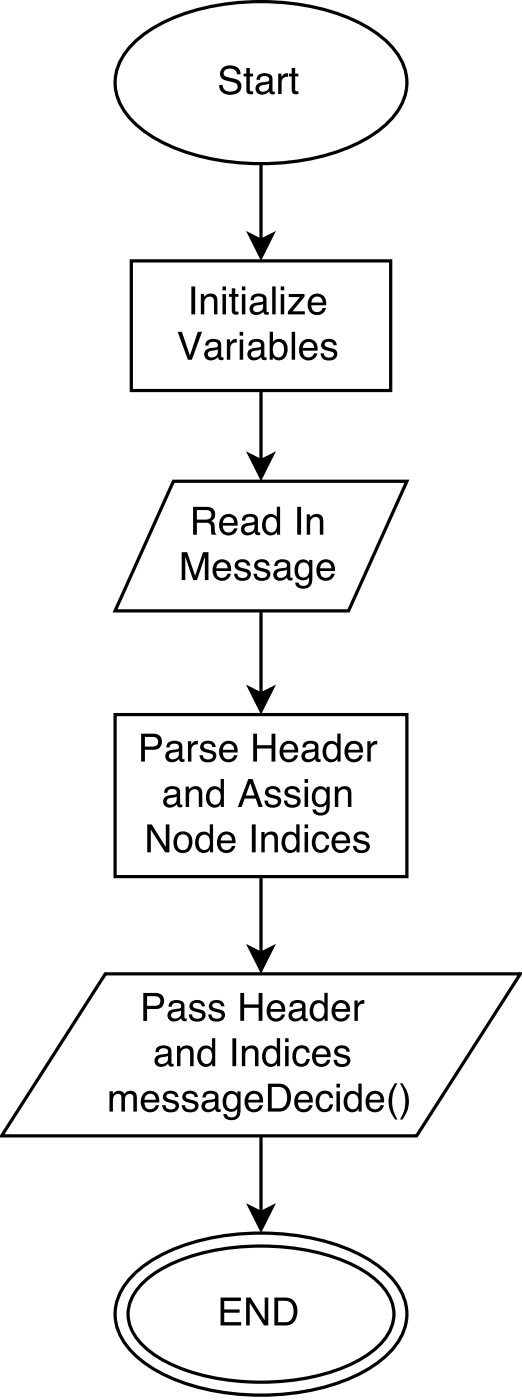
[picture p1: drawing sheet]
<svg xmlns="http://www.w3.org/2000/svg" width="57mm" height="152mm" viewBox="0 0 57 152" stroke-linecap="round" stroke-linejoin="round" font-family="sans-serif">
<path d="M14.1 5.1a15 15 0 0 1 7.3-4 26.7 26.7 0 0 1 16.9 1 10.3 10.3 0 0 1 5.6 4.9 5.4 5.4 0 0 1-1.2 5.9 15 15 0 0 1-7.3 4 26.7 26.7 0 0 1-16.9-1 10.3 10.3 0 0 1-5.6-4.9 5.4 5.4 0 0 1 1.2-5.9z" fill="none" stroke="#000" stroke-width=".35"/>
<path d="M24.2 7.4a1.27 1.27 0 0 1 1.9 .4l.1 .3h-.4a.78 .78 0 0 0-.6-.6 .78 .78 0 0 0-.8 .3 .44 .44 0 0 0 .4 .6l.7 .2a.87 .87 0 0 1 .8 .9 .87 .87 0 0 1-.9 .8 1.15 1.15 0 0 1-1.6-1h.4v.1a.91 .91 0 0 0 1.6 .2 .56 .56 0 0 0-.6-.7l-.4-.1a.81 .81 0 0 1-.8-.5 .81 .81 0 0 1 .2-.9zM26.8 7.4h.4v.6h.3v.3h-.3v1.5l.1 .1h.2v.3a.53 .53 0 0 1-.7-.4v-1.5h-.3v-.3h.3zM28.2 9.5a.43 .43 0 0 0 .2 .5 .43 .43 0 0 0 .6-.1 .66 .66 0 0 0 .3-.8l-.8 .2zM28 8.3a1.07 1.07 0 0 1 1.6 .1l.1 1.5 .2 .1v.2a.42 .42 0 0 1-.6-.3 .77 .77 0 0 1-1 .4 .77 .77 0 0 1-.4-1l.1-.1a1.92 1.92 0 0 1 1.2-.3l.1-.2a.52 .52 0 0 0-.4-.4 .52 .52 0 0 0-.6 .2v.2h-.4zM30.3 8h.3v.4a.64 .64 0 0 1 .7-.4v.4a.58 .58 0 0 0-.7 .6v1.2h-.3zM31.7 7.4h.4v.6h.4v.3h-.4v1.5l.1 .1h.3v.3a.53 .53 0 0 1-.8-.4v-1.5h-.3v-.3h.3z" fill="#000"/>
<path d="M14.3 28.4h28.2v14.1h-28.2z" fill="#fff"/>
<path d="M14.3 28.4h28.2v14.1h-28.2z" fill="none" stroke="#000" stroke-width=".35"/>
<g fill="#000">
<path d="M19.3 36.1h.5l.9 2.6 .8-2.6h.5l-1.1 3.1h-.5zM22.6 38.4a.43 .43 0 0 0 .2 .5 .43 .43 0 0 0 .6-.1 .66 .66 0 0 0 .3-.8l-.8 .2zM22.5 37.2a1.07 1.07 0 0 1 1.5 .1l.1 1.5 .2 .1v.3a.42 .42 0 0 1-.6-.3 .77 .77 0 0 1-1 .3 .77 .77 0 0 1-.4-1l.1-.1a1.92 1.92 0 0 1 1.2-.3l.1-.2a.52 .52 0 0 0-.4-.4 .52 .52 0 0 0-.6 .3v.1h-.4zM24.7 36.9h.3v.4a.64 .64 0 0 1 .8-.4v.4a.58 .58 0 0 0-.7 .6v1.3h-.4zM26.1 37h.4v2.2h-.4zM26.1 36.1h.4v.4h-.4zM27.3 38.4a.43 .43 0 0 0 .2 .5 .43 .43 0 0 0 .6-.1 .66 .66 0 0 0 .3-.8l-.8 .2zM27.2 37.2a1.07 1.07 0 0 1 1.5 .1l.1 1.5 .2 .1v.3a.42 .42 0 0 1-.6-.3 .77 .77 0 0 1-1 .3 .77 .77 0 0 1-.4-1l.1-.1a1.92 1.92 0 0 1 1.2-.3l.1-.2a.52 .52 0 0 0-.4-.4 .52 .52 0 0 0-.6 .3v.1h-.4zM29.3 36.1h.4v1.1a.91 .91 0 0 1 1.1-.2 .91 .91 0 0 1 .5 1 .97 .97 0 0 1-.3 1 .97 .97 0 0 1-1.1 .1l-.2-.2v.3h-.4zM29.9 37.4a1.07 1.07 0 0 0 .2 1.5 .66 .66 0 0 0 .7-.2 .66 .66 0 0 0 .1-.7 .62 .62 0 0 0-.3-.7 .62 .62 0 0 0-.7 .1zM31.7 36.1h.4v3.1h-.4zM32.8 37.2a1.01 1.01 0 0 1 1.3-.2 1.01 1.01 0 0 1 .5 1.2h-1.7a.63 .63 0 0 0 .5 .7 .63 .63 0 0 0 .8-.4h.3a1.01 1.01 0 0 1-1.1 .7 1.01 1.01 0 0 1-.9-1.1l.2-.6zM33.1 37.4l-.2 .5h1.3a.61 .61 0 0 0-.4-.6 .61 .61 0 0 0-.7 .1zM35.2 37.1a.89 .89 0 0 1 1.4 .5h-.3a.51 .51 0 0 0-.5-.4 .51 .51 0 0 0-.5 .3l.2 .2 .5 .2a.7 .7 0 0 1 .7 .8 .7 .7 0 0 1-.9 .5 .78 .78 0 0 1-.9-.7h.3a.57 .57 0 0 0 .6 .4 .57 .57 0 0 0 .5-.3 .95 .95 0 0 0-.9-.5 .57 .57 0 0 1-.5-.4 .57 .57 0 0 1 .3-.6z"/>
<path d="M20.8 31.2h.4v3h-.4zM21.9 32h.3v.3a.78 .78 0 0 1 .9-.3 .78 .78 0 0 1 .6 .8v1.4h-.4v-1.4a.52 .52 0 0 0-.6-.5 .52 .52 0 0 0-.5 .6v1.3h-.3zM24.2 32h.4v2.2h-.4zM24.2 31.2h.4v.4h-.4zM25.2 31.4h.4v.6h.3v.3h-.3v1.5l.1 .1h.2v.3a.53 .53 0 0 1-.7-.4v-1.5h-.3v-.3h.3zM26.3 32h.4v2.2h-.4zM26.3 31.2h.4v.4h-.4zM27.6 33.4a.43 .43 0 0 0 .2 .6 .43 .43 0 0 0 .5-.1 .66 .66 0 0 0 .3-.8l-.8 .2zM27.4 32.2a1.07 1.07 0 0 1 1.6 .2v1.5l.2 .1v.2a.42 .42 0 0 1-.6-.3 .77 .77 0 0 1-1 .4 .77 .77 0 0 1-.4-1l.1-.1a1.92 1.92 0 0 1 1.2-.4l.1-.1a.52 .52 0 0 0-.4-.5 .52 .52 0 0 0-.6 .3v.2h-.3zM29.6 31.2h.4v3h-.4zM30.5 32h.4v2.2h-.4zM30.5 31.2h.4v.4h-.4zM31.4 32h1.7v.3l-1.3 1.6h1.4v.3h-1.9v-.3l1.3-1.6h-1.2zM33.8 32.3a1.01 1.01 0 0 1 1.2-.2 1.01 1.01 0 0 1 .5 1.1h-1.6a.63 .63 0 0 0 .4 .8 .63 .63 0 0 0 .8-.5h.4a1.01 1.01 0 0 1-1.2 .8 1.01 1.01 0 0 1-.8-1.1l.1-.7zM34.1 32.5l-.2 .4h1.2a.61 .61 0 0 0-.3-.6 .61 .61 0 0 0-.7 .2z"/>
</g>
<path d="M18.9 52.4h25.4l-6.4 14.1h-25.4z" fill="#fff"/>
<path d="M18.9 52.4h25.4l-6.4 14.1h-25.4z" fill="none" stroke="#000" stroke-width=".35"/>
<g fill="#000">
<path d="M21.4 55.5v1.1h1a.53 .53 0 0 0 .6-.5 .53 .53 0 0 0-.6-.6zM21 55.2h1.4a.83 .83 0 0 1 1 .5 .83 .83 0 0 1-.4 1 .92 .92 0 0 1 .4 1.1l.1 .4h-.5l-.1-.8a.46 .46 0 0 0-.5-.5h-1v1.3h-.4zM24.1 56.3a1.01 1.01 0 0 1 1.3-.2 1.01 1.01 0 0 1 .5 1.1h-1.7a.63 .63 0 0 0 .5 .8 .63 .63 0 0 0 .8-.5h.3a1.01 1.01 0 0 1-1.1 .8 1.01 1.01 0 0 1-.9-1.2l.2-.6zM24.4 56.5l-.2 .4h1.3a.61 .61 0 0 0-.4-.6 .61 .61 0 0 0-.7 .2zM26.6 57.4a.43 .43 0 0 0 .2 .6 .43 .43 0 0 0 .6-.1 .66 .66 0 0 0 .3-.8l-.8 .2zM26.5 56.2a1.07 1.07 0 0 1 1.5 .2l.1 1.5h.2v.3a.42 .42 0 0 1-.6-.3 .77 .77 0 0 1-1 .4 .77 .77 0 0 1-.4-1l.1-.2a1.92 1.92 0 0 1 1.2-.3l.1-.1a.52 .52 0 0 0-.4-.5 .52 .52 0 0 0-.6 .3v.2h-.4zM29.1 56.5a1.02 1.02 0 0 0 .2 1.4 .66 .66 0 0 0 .8-.8 .62 .62 0 0 0-.2-.7 .62 .62 0 0 0-.8 .1zM28.9 56.1a.84 .84 0 0 1 1.2 .2v-1.1h.4v3h-.4v-.3a.91 .91 0 0 1-1.1 .3 .91 .91 0 0 1-.5-1.1 1.31 1.31 0 0 1 .4-1zM32.3 55.2h.5v3h-.5zM33.4 56h.3v.3a.78 .78 0 0 1 1-.4 .78 .78 0 0 1 .5 .9v1.4h-.4v-1.4a.52 .52 0 0 0-.5-.5 .52 .52 0 0 0-.5 .6l-.1 1.3h-.3z"/>
<path d="M19.8 60.1h.6l.8 2.6 .9-2.6h.6v3h-.4v-2.5l-.9 2.5h-.4l-.8-2.5v2.5h-.4zM23.4 61.2a1.01 1.01 0 0 1 1.3-.2 1.01 1.01 0 0 1 .5 1.2h-1.7a.63 .63 0 0 0 .5 .7 .63 .63 0 0 0 .8-.4h.3a1.01 1.01 0 0 1-1.2 .7 1.01 1.01 0 0 1-.8-1.1l.2-.6zM23.7 61.4l-.2 .5h1.3a.61 .61 0 0 0-.4-.6 .61 .61 0 0 0-.7 .1zM25.8 61.1a.89 .89 0 0 1 1.4 .5h-.3a.51 .51 0 0 0-.5-.4 .51 .51 0 0 0-.5 .3l.2 .2 .4 .2a.7 .7 0 0 1 .8 .7 .7 .7 0 0 1-.9 .6 .78 .78 0 0 1-.9-.7h.3a.57 .57 0 0 0 .5 .4 .57 .57 0 0 0 .6-.4 .95 .95 0 0 0-.9-.4 .57 .57 0 0 1-.5-.4 .57 .57 0 0 1 .3-.6zM27.9 61.1a.89 .89 0 0 1 1.4 .5h-.3a.51 .51 0 0 0-.5-.4 .51 .51 0 0 0-.5 .3l.2 .2 .5 .2a.7 .7 0 0 1 .7 .7 .7 .7 0 0 1-.9 .6 .78 .78 0 0 1-.9-.7h.3a.57 .57 0 0 0 .6 .4 .57 .57 0 0 0 .5-.4 .95 .95 0 0 0-.9-.4 .57 .57 0 0 1-.4-.4 .57 .57 0 0 1 .2-.6zM30.2 62.4a.43 .43 0 0 0 .2 .5 .43 .43 0 0 0 .5-.1 .66 .66 0 0 0 .3-.8l-.8 .2zM30 61.2a1.07 1.07 0 0 1 1.6 .1v1.5l.2 .1v.3a.42 .42 0 0 1-.6-.3 .77 .77 0 0 1-1 .3 .77 .77 0 0 1-.4-1l.1-.1a1.92 1.92 0 0 1 1.2-.3l.1-.2a.52 .52 0 0 0-.4-.4 .52 .52 0 0 0-.6 .3v.1h-.3zM32.3 61.2a.83 .83 0 0 1 1.3 0v-.2h.4v2a1 1 0 0 1-.7 1 1 1 0 0 1-1.1-.4l-.1-.2h.4a.59 .59 0 0 0 .7 .4 .59 .59 0 0 0 .4-.7v-.3a.9 .9 0 0 1-1.1 .3 .9 .9 0 0 1-.5-1l.1-.4zM32.6 61.4a1.06 1.06 0 0 0 .2 1.4 .78 .78 0 0 0 .8-1 .59 .59 0 0 0-.3-.5 .59 .59 0 0 0-.7 .1zM34.7 61.2a1.01 1.01 0 0 1 1.3-.2 1.01 1.01 0 0 1 .4 1.2h-1.6a.63 .63 0 0 0 .5 .7 .63 .63 0 0 0 .7-.4h.4a1.01 1.01 0 0 1-1.2 .7 1.01 1.01 0 0 1-.8-1.1l.2-.6zM35 61.4l-.2 .5h1.3a.61 .61 0 0 0-.4-.6 .61 .61 0 0 0-.7 .1z"/>
</g>
<path d="M12.5 77.8h31.8v17.6h-31.8z" fill="#fff"/>
<path d="M12.5 77.8h31.8v17.6h-31.8z" fill="none" stroke="#000" stroke-width=".35"/>
<g fill="#000">
<path d="M15.4 79.9h1.3a.88 .88 0 0 1 .9 .8 .88 .88 0 0 1-.9 .9h-.9v1.3h-.4zM15.8 80.2v1.1h.8a.53 .53 0 0 0 .6-.6 .53 .53 0 0 0-.6-.5zM18.4 82.1a.43 .43 0 0 0 .2 .6 .43 .43 0 0 0 .6-.1 .66 .66 0 0 0 .3-.8l-.8 .2zM18.2 80.9a1.07 1.07 0 0 1 1.6 .2v1.5h.3v.3a.42 .42 0 0 1-.6-.3 .77 .77 0 0 1-1 .4 .77 .77 0 0 1-.4-1l.1-.2a1.92 1.92 0 0 1 1.2-.3l.1-.1a.52 .52 0 0 0-.5-.5 .52 .52 0 0 0-.5 .3l-.1 .2h-.3zM20.5 80.7h.3v.4a.64 .64 0 0 1 .7-.5v.4a.58 .58 0 0 0-.7 .6v1.3h-.3zM22 80.8a.89 .89 0 0 1 1.5 .5h-.4a.51 .51 0 0 0-.4-.4 .51 .51 0 0 0-.5 .3l.1 .3 .5 .1a.7 .7 0 0 1 .7 .8 .7 .7 0 0 1-.9 .6 .78 .78 0 0 1-.9-.8h.4a.57 .57 0 0 0 .5 .5 .57 .57 0 0 0 .6-.4 .95 .95 0 0 0-.9-.4 .57 .57 0 0 1-.5-.5 .57 .57 0 0 1 .2-.6zM24.1 81a1.01 1.01 0 0 1 1.3-.2 1.01 1.01 0 0 1 .5 1.1h-1.7a.63 .63 0 0 0 .5 .7 .63 .63 0 0 0 .8-.4h.3a1.01 1.01 0 0 1-1.1 .8 1.01 1.01 0 0 1-.9-1.2l.2-.6zM24.4 81.1l-.2 .5h1.3a.61 .61 0 0 0-.4-.6 .61 .61 0 0 0-.7 .1zM27.6 79.9h.4v1.2h1.5v-1.2h.5v3h-.5v-1.4h-1.5v1.4h-.4zM30.7 81a1.01 1.01 0 0 1 1.2-.2 1.01 1.01 0 0 1 .5 1.1h-1.6a.63 .63 0 0 0 .5 .7 .63 .63 0 0 0 .7-.4h.4a1.01 1.01 0 0 1-1.2 .8 1.01 1.01 0 0 1-.8-1.2l.2-.6zM31 81.1l-.2 .5h1.3a.61 .61 0 0 0-.4-.6 .61 .61 0 0 0-.7 .1zM33.2 82.1a.43 .43 0 0 0 .2 .6 .43 .43 0 0 0 .6-.1 .66 .66 0 0 0 .3-.8l-.8 .2zM33 80.9a1.07 1.07 0 0 1 1.6 .2v1.5h.3v.3a.42 .42 0 0 1-.6-.3 .77 .77 0 0 1-1 .4 .77 .77 0 0 1-.4-1l.1-.2a1.92 1.92 0 0 1 1.2-.3l.1-.1a.52 .52 0 0 0-.4-.5 .52 .52 0 0 0-.6 .3v.2h-.4zM35.7 81.2a1.02 1.02 0 0 0 .2 1.4 .66 .66 0 0 0 .8-.8 .62 .62 0 0 0-.3-.7 .62 .62 0 0 0-.7 .1zM35.5 80.8a.84 .84 0 0 1 1.2 .2v-1.1h.4v3h-.4v-.3a.91 .91 0 0 1-1.1 .3 .91 .91 0 0 1-.5-1.1 1.31 1.31 0 0 1 .4-1zM37.8 81a1.01 1.01 0 0 1 1.2-.2 1.01 1.01 0 0 1 .5 1.1h-1.6a.63 .63 0 0 0 .5 .7 .63 .63 0 0 0 .7-.4h.4a1.01 1.01 0 0 1-1.2 .8 1.01 1.01 0 0 1-.8-1.2l.1-.6zM38.1 81.1l-.2 .5h1.2a.61 .61 0 0 0-.3-.6 .61 .61 0 0 0-.7 .1zM40 80.7h.3v.4a.64 .64 0 0 1 .7-.5v.4a.58 .58 0 0 0-.7 .6v1.3h-.3z"/>
<path d="M16 89.7h.5l1.5 2.5v-2.5h.4v3.1h-.4l-1.6-2.5v2.5h-.4zM19.5 90.9a1.05 1.05 0 0 0 .2 1.6 .69 .69 0 0 0 .8-.9 .65 .65 0 0 0-.2-.7 .65 .65 0 0 0-.8 0zM19.2 90.8a1.06 1.06 0 0 1 1.3-.1 1.06 1.06 0 0 1 .4 1.3 1.02 1.02 0 0 1-1.1 .9 1.02 1.02 0 0 1-.9-1.2l.1-.6zM21.8 91.1a1.02 1.02 0 0 0 .2 1.4 .66 .66 0 0 0 .8-.8 .62 .62 0 0 0-.2-.8 .62 .62 0 0 0-.8 .2zM21.7 90.7a.84 .84 0 0 1 1.1 .2v-1.2h.4v3.1h-.4v-.3a.91 .91 0 0 1-1.1 .3 .91 .91 0 0 1-.5-1.1 1.31 1.31 0 0 1 .5-1zM23.9 90.8a1.01 1.01 0 0 1 1.2-.2 1.01 1.01 0 0 1 .5 1.2h-1.6a.63 .63 0 0 0 .5 .7 .63 .63 0 0 0 .7-.4h.4a1.01 1.01 0 0 1-1.2 .8 1.01 1.01 0 0 1-.8-1.2l.1-.6zM24.2 91l-.2 .5h1.2a.61 .61 0 0 0-.3-.6 .61 .61 0 0 0-.7 .1zM27.4 89.7h.4v3.1h-.4zM28.4 90.6h.4v.3a.78 .78 0 0 1 .9-.4 .78 .78 0 0 1 .5 .9v1.4h-.3v-1.4a.52 .52 0 0 0-.6-.5 .52 .52 0 0 0-.5 .5v1.4h-.4zM31.2 91.1a1.02 1.02 0 0 0 .3 1.4 .66 .66 0 0 0 .7-.8 .62 .62 0 0 0-.2-.8 .62 .62 0 0 0-.8 .2zM31.1 90.7a.84 .84 0 0 1 1.1 .2v-1.2h.4v3.1h-.3v-.3a.91 .91 0 0 1-1.2 .3 .91 .91 0 0 1-.5-1.1 1.31 1.31 0 0 1 .5-1zM33.1 90.6h.4v2.2h-.4zM33.1 89.7h.4v.5h-.4zM34.2 90.8a.91 .91 0 0 1 1-.3 .91 .91 0 0 1 .6 .8h-.3a.57 .57 0 0 0-.7-.5 .57 .57 0 0 0-.5 .7 .69 .69 0 0 0 .1 .8 .69 .69 0 0 0 .7 .2l.2-.1 .2-.4h.3a.96 .96 0 0 1-1.1 .8 .96 .96 0 0 1-.8-1.1l.2-.6zM36.4 90.8a1.01 1.01 0 0 1 1.2-.2 1.01 1.01 0 0 1 .5 1.2h-1.6a.63 .63 0 0 0 .4 .7 .63 .63 0 0 0 .8-.4h.4a1.01 1.01 0 0 1-1.2 .8 1.01 1.01 0 0 1-.8-1.2l.1-.6zM36.7 91l-.2 .5h1.2a.61 .61 0 0 0-.3-.6 .61 .61 0 0 0-.7 .1zM38.7 90.7a.89 .89 0 0 1 1.5 .5h-.4a.51 .51 0 0 0-.4-.4 .51 .51 0 0 0-.5 .3l.1 .3 .5 .1a.7 .7 0 0 1 .7 .8 .7 .7 0 0 1-.9 .6 .78 .78 0 0 1-.9-.8h.4a.57 .57 0 0 0 .5 .5 .57 .57 0 0 0 .6-.4 .95 .95 0 0 0-.9-.5 .57 .57 0 0 1-.5-.4 .57 .57 0 0 1 .2-.6z"/>
<path d="M18.2 87.1a.43 .43 0 0 0 .2 .5 .43 .43 0 0 0 .5-.1 .66 .66 0 0 0 .3-.8l-.8 .2zM18 85.9a1.07 1.07 0 0 1 1.6 .1v1.5l.2 .1v.3a.42 .42 0 0 1-.6-.4 .77 .77 0 0 1-1 .4 .77 .77 0 0 1-.4-1l.1-.1a1.92 1.92 0 0 1 1.2-.3l.1-.2a.52 .52 0 0 0-.4-.4 .52 .52 0 0 0-.6 .3v.1h-.3zM20.2 85.6h.4v.3a.78 .78 0 0 1 .9-.3 .78 .78 0 0 1 .5 .8v1.4h-.4v-1.4a.52 .52 0 0 0-.5-.5 .52 .52 0 0 0-.5 .6v1.3h-.4zM23 86.1a1.02 1.02 0 0 0 .2 1.5 .66 .66 0 0 0 .8-.9 .62 .62 0 0 0-.3-.7 .62 .62 0 0 0-.7 .1zM22.8 85.7a.84 .84 0 0 1 1.2 .2v-1.1h.4v3h-.4v-.3a.91 .91 0 0 1-1.1 .3 .91 .91 0 0 1-.5-1 1.31 1.31 0 0 1 .4-1.1zM27.2 85.3l-.5 1.3h1zM27 84.8h.5l1.1 3h-.5l-.3-.9h-1.2l-.3 .9h-.4zM29.1 85.8a.89 .89 0 0 1 1.4 .5h-.3a.51 .51 0 0 0-.5-.4 .51 .51 0 0 0-.5 .3l.2 .2 .4 .2a.7 .7 0 0 1 .8 .7 .7 .7 0 0 1-.9 .6 .78 .78 0 0 1-.9-.8h.3a.57 .57 0 0 0 .5 .5 .57 .57 0 0 0 .6-.4 .95 .95 0 0 0-.9-.4 .57 .57 0 0 1-.5-.4 .57 .57 0 0 1 .3-.6zM31.2 85.8a.89 .89 0 0 1 1.4 .5h-.3a.51 .51 0 0 0-.5-.4 .51 .51 0 0 0-.5 .3l.2 .2 .5 .2a.7 .7 0 0 1 .7 .7 .7 .7 0 0 1-.9 .6 .78 .78 0 0 1-.9-.8h.3a.57 .57 0 0 0 .6 .5 .57 .57 0 0 0 .5-.4 .95 .95 0 0 0-.9-.4 .57 .57 0 0 1-.4-.4 .57 .57 0 0 1 .2-.6zM33.1 85.6h.4v2.2h-.4zM33.1 84.8h.4v.4h-.4zM34.2 85.9a.83 .83 0 0 1 1.3 0v-.3h.4v2.1a1 1 0 0 1-.7 1 1 1 0 0 1-1.2-.4v-.2h.4a.59 .59 0 0 0 .7 .4 .59 .59 0 0 0 .4-.7v-.3a.9 .9 0 0 1-1.1 .3 .9 .9 0 0 1-.5-1l.2-.7zM34.5 86.1a1.06 1.06 0 0 0 .2 1.4 .78 .78 0 0 0 .8-1 .59 .59 0 0 0-.4-.5 .59 .59 0 0 0-.6 .1zM36.4 85.6h.4v.3a.78 .78 0 0 1 .9-.3 .78 .78 0 0 1 .5 .8v1.4h-.3v-1.4a.52 .52 0 0 0-.6-.5 .52 .52 0 0 0-.5 .6v1.3h-.4z"/>
</g>
<path d="M11.5 106h45.1l-11.3 17.6h-45.1z" fill="#fff"/>
<path d="M11.5 106h45.1l-11.3 17.6h-45.1z" fill="none" stroke="#000" stroke-width=".35"/>
<g fill="#000">
<path d="M11.9 118.8h.4v.3a.72 .72 0 0 1 1.2 0 .73 .73 0 0 1 .9-.4 .73 .73 0 0 1 .5 .8v1.5h-.4v-1.5a.48 .48 0 0 0-.6-.4 .48 .48 0 0 0-.3 .6v1.3h-.4v-1.4a.46 .46 0 0 0-.4-.5 .46 .46 0 0 0-.5 .5v1.4h-.4zM15.6 119.1a1.01 1.01 0 0 1 1.2-.2 1.01 1.01 0 0 1 .5 1.1h-1.6a.63 .63 0 0 0 .5 .7 .63 .63 0 0 0 .7-.4h.4a1.01 1.01 0 0 1-1.2 .8 1.01 1.01 0 0 1-.8-1.2l.1-.6zM15.9 119.2l-.2 .5h1.3a.61 .61 0 0 0-.4-.6 .61 .61 0 0 0-.7 .1zM17.9 118.9a.89 .89 0 0 1 1.5 .5h-.3a.51 .51 0 0 0-.5-.4 .51 .51 0 0 0-.5 .3l.1 .3 .5 .1a.7 .7 0 0 1 .8 .8 .7 .7 0 0 1-.9 .6 .78 .78 0 0 1-.9-.8h.3a.57 .57 0 0 0 .5 .5 .57 .57 0 0 0 .6-.4 .95 .95 0 0 0-.9-.4 .57 .57 0 0 1-.5-.5 .57 .57 0 0 1 .2-.6zM20.1 118.9a.89 .89 0 0 1 1.4 .5h-.3a.51 .51 0 0 0-.5-.4 .51 .51 0 0 0-.5 .3l.2 .3 .4 .1a.7 .7 0 0 1 .8 .8 .7 .7 0 0 1-.9 .6 .78 .78 0 0 1-.9-.8h.3a.57 .57 0 0 0 .5 .5 .57 .57 0 0 0 .6-.4 .95 .95 0 0 0-.9-.4 .57 .57 0 0 1-.5-.5 .57 .57 0 0 1 .3-.6zM22.4 120.2a.43 .43 0 0 0 .1 .6 .43 .43 0 0 0 .6-.1 .66 .66 0 0 0 .3-.8l-.8 .2zM22.2 119a1.07 1.07 0 0 1 1.5 .2l.1 1.5h.2v.3a.42 .42 0 0 1-.6-.3 .77 .77 0 0 1-1 .4 .77 .77 0 0 1-.4-1l.1-.2a1.92 1.92 0 0 1 1.2-.3l.1-.1a.52 .52 0 0 0-.4-.5 .52 .52 0 0 0-.6 .3v.2h-.4zM24.5 119.1a.83 .83 0 0 1 1.3 0v-.3h.4v2a1 1 0 0 1-.7 1.1 1 1 0 0 1-1.2-.4v-.2h.4a.59 .59 0 0 0 .7 .3 .59 .59 0 0 0 .4-.6v-.3a.9 .9 0 0 1-1.1 .2 .9 .9 0 0 1-.5-1l.2-.6zM24.8 119.2a1.06 1.06 0 0 0 .2 1.5 .78 .78 0 0 0 .8-1.1 .59 .59 0 0 0-.4-.5 .59 .59 0 0 0-.6 .1zM26.9 119.1a1.01 1.01 0 0 1 1.2-.2 1.01 1.01 0 0 1 .5 1.1h-1.6a.63 .63 0 0 0 .5 .7 .63 .63 0 0 0 .7-.4h.4a1.01 1.01 0 0 1-1.2 .8 1.01 1.01 0 0 1-.8-1.2l.1-.6zM27.2 119.2l-.2 .5h1.2a.61 .61 0 0 0-.3-.6 .61 .61 0 0 0-.7 .1zM29.6 118.3v2.4a1.99 1.99 0 0 0 1.2-.2 1.45 1.45 0 0 0 0-2l-.5-.2zM29.2 118a2.54 2.54 0 0 1 2 .2 1.82 1.82 0 0 1-.2 2.6l-.6 .2h-1.2zM32.3 119.1a1.01 1.01 0 0 1 1.2-.2 1.01 1.01 0 0 1 .5 1.1h-1.6a.63 .63 0 0 0 .5 .7 .63 .63 0 0 0 .7-.4h.4a1.01 1.01 0 0 1-1.2 .8 1.01 1.01 0 0 1-.8-1.2l.1-.6zM32.6 119.2l-.2 .5h1.3a.61 .61 0 0 0-.4-.6 .61 .61 0 0 0-.7 .1zM34.6 119a.91 .91 0 0 1 1-.3 .91 .91 0 0 1 .6 .8h-.3a.57 .57 0 0 0-.7-.4 .57 .57 0 0 0-.5 .7 .69 .69 0 0 0 .1 .7 .69 .69 0 0 0 .7 .2l.2-.1 .2-.4h.3a.96 .96 0 0 1-1 .9 .96 .96 0 0 1-.9-1.1l.2-.7zM36.6 118.8h.4v2.2h-.4zM36.6 118h.4v.4h-.4zM38 119.3a1.02 1.02 0 0 0 .2 1.4 .66 .66 0 0 0 .8-.8 .62 .62 0 0 0-.3-.7 .62 .62 0 0 0-.7 .1zM37.8 118.9a.84 .84 0 0 1 1.2 .2v-1.1h.4v3h-.4v-.3a.91 .91 0 0 1-1.1 .3 .91 .91 0 0 1-.5-1.1 1.31 1.31 0 0 1 .4-1zM40.1 119.1a1.01 1.01 0 0 1 1.2-.2 1.01 1.01 0 0 1 .5 1.1h-1.6a.63 .63 0 0 0 .4 .7 .63 .63 0 0 0 .8-.4h.4a1.01 1.01 0 0 1-1.2 .8 1.01 1.01 0 0 1-.8-1.2l.1-.6zM40.4 119.2l-.2 .5h1.2a.61 .61 0 0 0-.3-.6 .61 .61 0 0 0-.7 .1zM43 117.9h.2a3.7 3.7 0 0 0 0 4h-.2a3.1 3.1 0 0 1 0-4zM43.5 117.9h.3a3.1 3.1 0 0 1 0 4h-.3a3.7 3.7 0 0 0 0-4z"/>
<path d="M15.6 108.1h1.4a.88 .88 0 0 1 .9 .9 .88 .88 0 0 1-.9 .8h-1v1.3h-.4zM16 108.4v1.1h.8a.53 .53 0 0 0 .7-.5 .53 .53 0 0 0-.7-.6zM18.7 110.4a.43 .43 0 0 0 .1 .5 .43 .43 0 0 0 .6-.1 .66 .66 0 0 0 .3-.8l-.8 .2zM18.5 109.2a1.07 1.07 0 0 1 1.5 .1l.1 1.5 .2 .1v.2a.42 .42 0 0 1-.6-.3 .77 .77 0 0 1-1 .4 .77 .77 0 0 1-.4-1l.1-.1a1.92 1.92 0 0 1 1.2-.4l.1-.1a.52 .52 0 0 0-.4-.4 .52 .52 0 0 0-.6 .2v.2h-.4zM20.8 109a.89 .89 0 0 1 1.5 .5h-.4a.51 .51 0 0 0-.4-.3 .51 .51 0 0 0-.5 .3l.1 .2 .5 .1a.7 .7 0 0 1 .8 .8 .7 .7 0 0 1-.9 .6 .78 .78 0 0 1-1-.8h.4a.57 .57 0 0 0 .5 .5 .57 .57 0 0 0 .6-.4 .95 .95 0 0 0-.9-.4 .57 .57 0 0 1-.5-.4 .57 .57 0 0 1 .2-.7zM22.9 109a.89 .89 0 0 1 1.5 .5h-.3a.51 .51 0 0 0-.5-.3 .51 .51 0 0 0-.5 .3l.1 .2 .5 .1a.7 .7 0 0 1 .8 .8 .7 .7 0 0 1-.9 .6 .78 .78 0 0 1-.9-.8h.3a.57 .57 0 0 0 .5 .5 .57 .57 0 0 0 .6-.4 .95 .95 0 0 0-.9-.4 .57 .57 0 0 1-.5-.4 .57 .57 0 0 1 .2-.7zM26.1 108.1h.5v1.2h1.5v-1.2h.5v3h-.5v-1.4h-1.5v1.4h-.5zM29.3 109.2a1.01 1.01 0 0 1 1.2-.2 1.01 1.01 0 0 1 .5 1.1h-1.6a.63 .63 0 0 0 .5 .8 .63 .63 0 0 0 .7-.5h.4a1.01 1.01 0 0 1-1.2 .8 1.01 1.01 0 0 1-.8-1.1l.1-.7zM29.6 109.4l-.2 .4h1.3a.61 .61 0 0 0-.4-.6 .61 .61 0 0 0-.7 .2zM31.8 110.4a.43 .43 0 0 0 .2 .5 .43 .43 0 0 0 .6-.1 .66 .66 0 0 0 .3-.8l-.8 .2zM31.6 109.2a1.07 1.07 0 0 1 1.6 .1v1.5l.3 .1v.2a.42 .42 0 0 1-.6-.3 .77 .77 0 0 1-1 .4 .77 .77 0 0 1-.4-1l.1-.1a1.92 1.92 0 0 1 1.2-.4l.1-.1a.52 .52 0 0 0-.5-.4 .52 .52 0 0 0-.5 .2v.2h-.4zM34.3 109.4a1.02 1.02 0 0 0 .2 1.5 .66 .66 0 0 0 .8-.9 .62 .62 0 0 0-.3-.7 .62 .62 0 0 0-.7 .1zM34.1 109a.84 .84 0 0 1 1.2 .2v-1.1h.4v3h-.4v-.3a.91 .91 0 0 1-1.1 .3 .91 .91 0 0 1-.5-1 1.31 1.31 0 0 1 .4-1.1zM36.4 109.2a1.01 1.01 0 0 1 1.2-.2 1.01 1.01 0 0 1 .5 1.1h-1.6a.63 .63 0 0 0 .4 .8 .63 .63 0 0 0 .8-.5h.4a1.01 1.01 0 0 1-1.2 .8 1.01 1.01 0 0 1-.8-1.1l.1-.7zM36.7 109.4l-.2 .4h1.2a.61 .61 0 0 0-.3-.6 .61 .61 0 0 0-.7 .2zM38.6 108.9h.3v.4a.64 .64 0 0 1 .7-.4v.4a.58 .58 0 0 0-.7 .6v1.2h-.3z"/>
<path d="M17.2 115.3a.43 .43 0 0 0 .2 .5 .43 .43 0 0 0 .6-.1 .66 .66 0 0 0 .3-.8l-.8 .2zM17 114.1a1.07 1.07 0 0 1 1.6 .1l.1 1.5 .2 .1v.3a.42 .42 0 0 1-.6-.3 .77 .77 0 0 1-1 .3 .77 .77 0 0 1-.4-1l.1-.1a1.92 1.92 0 0 1 1.2-.3l.1-.1a.52 .52 0 0 0-.4-.5 .52 .52 0 0 0-.6 .3v.1h-.4zM19.3 113.9h.3v.3a.78 .78 0 0 1 .9-.4 .78 .78 0 0 1 .6 .8v1.5h-.4v-1.4a.52 .52 0 0 0-.6-.6 .52 .52 0 0 0-.5 .6v1.4h-.3zM22 114.4a1.02 1.02 0 0 0 .3 1.4 .66 .66 0 0 0 .8-.8 .62 .62 0 0 0-.3-.8 .62 .62 0 0 0-.8 .2zM21.9 114a.84 .84 0 0 1 1.2 .1v-1.1h.3v3.1h-.3v-.3a.91 .91 0 0 1-1.1 .2 .91 .91 0 0 1-.5-1 1.31 1.31 0 0 1 .4-1zM25.3 113h.4v3.1h-.4zM26.3 113.9h.4v.3a.78 .78 0 0 1 .9-.4 .78 .78 0 0 1 .5 .8v1.5h-.4v-1.4a.52 .52 0 0 0-.5-.6 .52 .52 0 0 0-.5 .6v1.4h-.4zM29.1 114.4a1.02 1.02 0 0 0 .2 1.4 .66 .66 0 0 0 .8-.8 .62 .62 0 0 0-.2-.8 .62 .62 0 0 0-.8 .2zM28.9 114a.84 .84 0 0 1 1.2 .1v-1.1h.4v3.1h-.4v-.3a.91 .91 0 0 1-1.1 .2 .91 .91 0 0 1-.5-1 1.31 1.31 0 0 1 .4-1zM31 113.9h.4v2.2h-.4zM31 113h.4v.4h-.4zM32.1 114.1a.91 .91 0 0 1 1-.3 .91 .91 0 0 1 .6 .8h-.4a.57 .57 0 0 0-.6-.5 .57 .57 0 0 0-.5 .7 .69 .69 0 0 0 .1 .7 .69 .69 0 0 0 .7 .3l.2-.1 .1-.4h.4a.96 .96 0 0 1-1.1 .8 .96 .96 0 0 1-.8-1.1l.1-.6zM34.2 114.1a1.01 1.01 0 0 1 1.3-.2 1.01 1.01 0 0 1 .5 1.2h-1.6a.63 .63 0 0 0 .4 .7 .63 .63 0 0 0 .8-.4h.3a1.01 1.01 0 0 1-1.1 .7 1.01 1.01 0 0 1-.8-1.1l.1-.6zM34.5 114.3l-.1 .5h1.2a.61 .61 0 0 0-.4-.6 .61 .61 0 0 0-.7 .1zM36.6 114a.89 .89 0 0 1 1.4 .5h-.3a.51 .51 0 0 0-.5-.4 .51 .51 0 0 0-.5 .3l.2 .2 .5 .2a.7 .7 0 0 1 .7 .8 .7 .7 0 0 1-.9 .5 .78 .78 0 0 1-.9-.7h.4a.57 .57 0 0 0 .5 .4 .57 .57 0 0 0 .6-.3 .95 .95 0 0 0-1-.5 .57 .57 0 0 1-.4-.4 .57 .57 0 0 1 .2-.6z"/>
</g>
<path d="M14.1 139.2a15 15 0 0 1 7.3-4.1 26.7 26.7 0 0 1 16.9 1.1 10.3 10.3 0 0 1 5.6 4.8 5.4 5.4 0 0 1-1.2 5.9 15 15 0 0 1-7.3 4.1 26.7 26.7 0 0 1-16.9-1.1 10.3 10.3 0 0 1-5.6-4.8 5.4 5.4 0 0 1 1.2-5.9z" fill="#fff"/>
<path d="M28.4 17.8v8.4M27.2 25.5l1.2 .7 1.2-.7-1.2 2.5zM27.2 49.5l1.2 .6 1.2-.6-1.2 2.5zM28.4 42.5v7.6M27.2 74.9l1.2 .6 1.2-.6-1.2 2.5zM28.4 66.5v9M28.4 95.4v8.4M27.2 103.1l1.2 .7 1.2-.7-1.2 2.5zM14.1 139.2a15 15 0 0 1 7.3-4.1 26.7 26.7 0 0 1 16.9 1.1 10.3 10.3 0 0 1 5.6 4.8 5.4 5.4 0 0 1-1.2 5.9 15 15 0 0 1-7.3 4.1 26.7 26.7 0 0 1-16.9-1.1 10.3 10.3 0 0 1-5.6-4.8 5.4 5.4 0 0 1 1.2-5.9zM15.4 139.8a14 14 0 0 1 6.6-3.4 26.3 26.3 0 0 1 15.4 .9 9.1 9.1 0 0 1 5.1 4.1 4.3 4.3 0 0 1-1.1 4.9 14 14 0 0 1-6.6 3.4 26.3 26.3 0 0 1-15.4-.9 9.1 9.1 0 0 1-5.1-4 4.3 4.3 0 0 1 1.1-5zM27.2 131.4l1.2 .6 1.2-.6-1.2 2.4zM28.4 123.6v8.4" fill="none" stroke="#000" stroke-width=".35"/>
<g fill="#000">
<path d="M27.2 25.5l1.2 .7 1.2-.7-1.2 2.5zM27.2 49.5l1.2 .6 1.2-.6-1.2 2.5zM27.2 74.9l1.2 .6 1.2-.6-1.2 2.5zM27.2 103.1l1.2 .7 1.2-.7-1.2 2.5zM27.2 131.4l1.2 .6 1.2-.6-1.2 2.4z"/>
<path d="M24 141.2h2.2v.4h-1.8v.9h1.7v.4h-1.7v1h1.8v.4h-2.2zM26.8 141.2h.5l1.5 2.5v-2.5h.4v3.1h-.5l-1.5-2.5v2.5h-.4zM30.3 141.6v2.3a1.99 1.99 0 0 0 1.2-.1 1.45 1.45 0 0 0 0-2.1l-.5-.1zM29.9 141.2a2.54 2.54 0 0 1 2 .3 1.82 1.82 0 0 1-.2 2.6l-.6 .2h-1.2z"/>
</g>
</svg>
